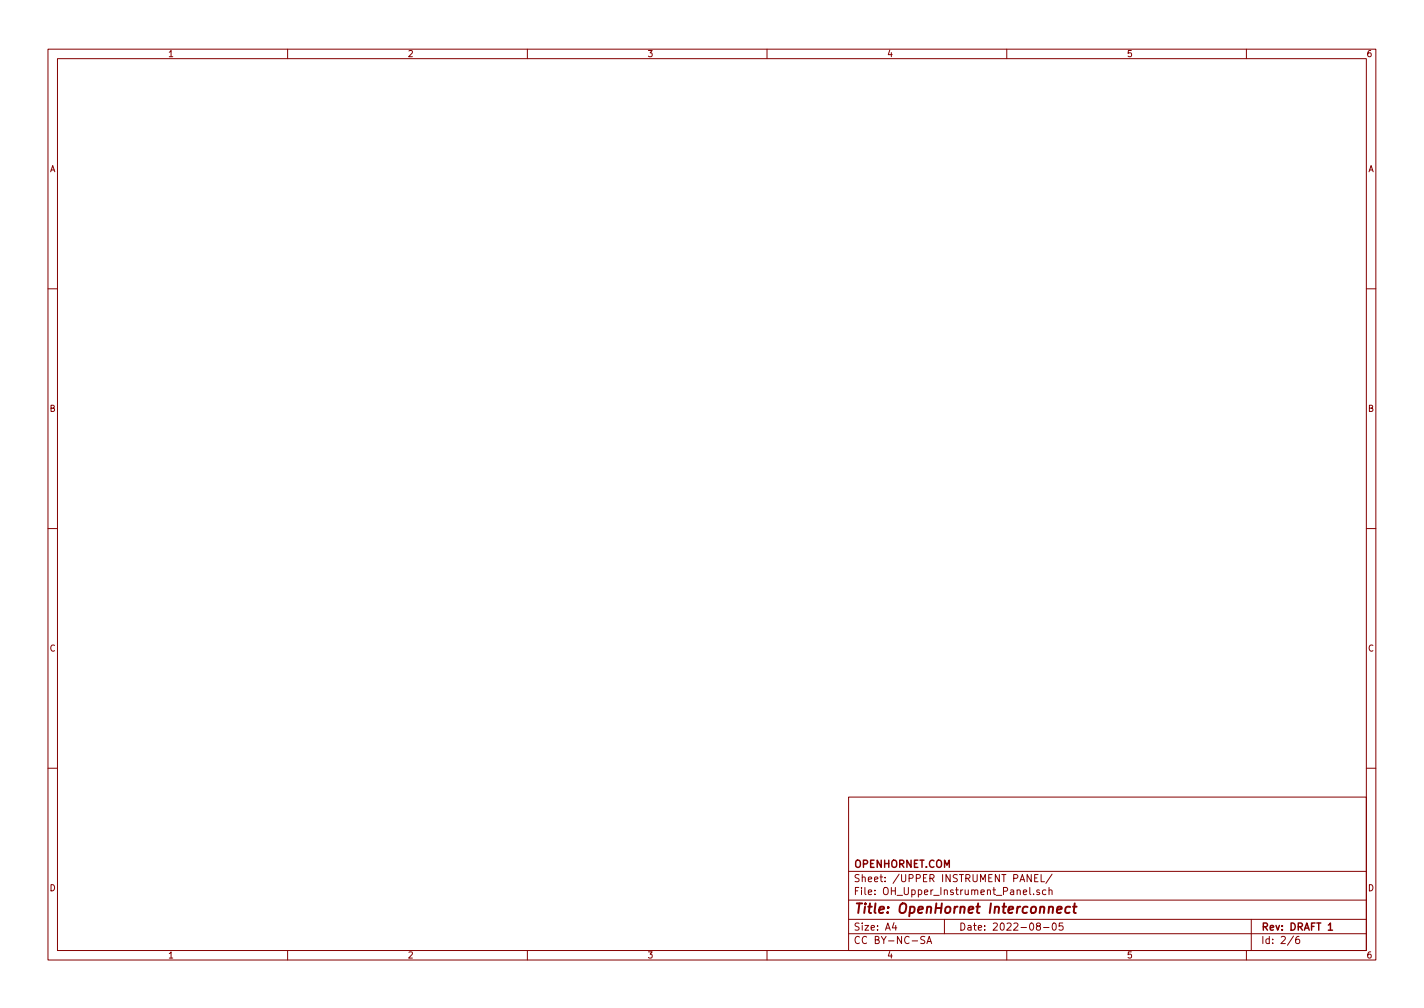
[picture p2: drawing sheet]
<svg xmlns="http://www.w3.org/2000/svg" width="297mm" height="210mm" viewBox="0 0 297 210" stroke-linecap="round" stroke-linejoin="round" font-family="sans-serif">
<defs><g id="words">
<text font-size="2.8" fill="#840000" x="178" y="190.5">Title: OpenHornet Interconnect</text>
<g font-size="2.1" fill="#840000">
<text x="178" y="184">Sheet: /UPPER INSTRUMENT PANEL/</text>
<text x="178" y="181">OPENHORNET.COM</text>
<text x="178" y="186.7">File: OH_Upper_Instrument_Panel.sch</text>
<text x="178" y="196.9">CC BY-NC-SA</text>
<text x="178" y="194.1">Size: A4</text>
<text x="200" y="194.1">Date: 2022-08-05</text>
<text x="263" y="194.1">Rev: DRAFT 1</text>
<text x="263" y="196.9">Id: 2/6</text>
</g>
<g font-size="1.8" fill="#840000">
<text x="35" y="11.9">1</text>
<text x="85" y="11.9">2</text>
<text x="135" y="11.9">3</text>
<text x="185" y="11.9">4</text>
<text x="235" y="11.9">5</text>
<text x="285" y="11.9">6</text>
<text x="10.4" y="35.9">A</text>
<text x="285.4" y="35.9">A</text>
<text x="10.4" y="85.9">B</text>
<text x="285.4" y="85.9">B</text>
<text x="10.4" y="135.9">C</text>
<text x="285.4" y="135.9">C</text>
<text x="10.4" y="185.9">D</text>
<text x="285.4" y="185.9">D</text>
<text x="35" y="199.9">1</text>
<text x="85" y="199.9">2</text>
<text x="135" y="199.9">3</text>
<text x="185" y="199.9">4</text>
<text x="235" y="199.9">5</text>
<text x="285" y="199.9">6</text>
</g>
</g></defs>
<g fill="none" stroke="#840000" stroke-width=".21">
<path d="M10 10.3h277v189.9h-277zM12 12.2h273v186.1h-273zM60 10.3v1.9M110 10.3v1.9M160 10.3v1.9M210 10.3v1.9M260 10.3v1.9M10 60.2h2M285 60.2h2M10 110.3h2M285 110.3h2M10 160.2h2"/>
<path d="M177 166.3h108v32h-108zM285 160.2h2M60 198.3v1.9M110 198.3v1.9M160 198.3v1.9M177 194.8h108M177 191.8h108M177 187.8h108M177 181.8h108M186.5 192.5l-.4 1h1M186.8 193v1M192.9 195.4l-.6-.1-.3 .3 .1 .3 .7 .4v.4l-.2 .1-.6-.1"/>
<path d="M193.3 196.8l.5-1.5 .5 1.5M193.5 196.4h.7M197 191.8v3M210 198.3v1.9M214.8 185.1v1.3l.2 .2M215.6 186.5v.1M215.8 183.1h.5M216.5 193.2l-.3-.3 .1-.2 .2-.2 .4 .1 .1 .2-.1 .3-.4 .1-.3 .3 .1 .4 .2 .1h.3l.2-.3v-.2l-.2-.3M216.5 182.4h-.7v1.5h.7M216.8 185.7l-.3-.1-.2 .2v.2l.5 .2v.3h-.5M217.2 182.4v1.5h.7M217.7 193.5h1.1"/>
<path d="M218.2 185.7l-.4-.1-.4 .3 .1 .6 .3 .1 .4-.1M218.8 185.7l.2-.1 .4 .1 .1 .9M218.8 185.1v1.5M219.5 182.3l-1.3 2M219.6 192.7l.4-.2a.86 .86 0 0 1-.2 1.5l-.2-.1-.1-.4zM221.7 192.5h-.7l-.1 .7 .2-.1 .5 .1 .2 .2-.1 .5-.2 .1-.6-.1M260 198.3v1.9M261 191.8v6.5M269.8 195.2l-1.2 2M271 195.3l-.4 .1a.96 .96 0 0 0 0 1.4l.4-.1 .1-.5-.3-.3-.4 .1-.1 .2"/>
</g>
<path d="M277.1 193l.4-.5v1.5M277.1 194h.9" fill="none" stroke="#840000" stroke-width=".3"/>
<path d="M220.5 189.8l1-.2-.1-.4h-.8l-.2 1 .3 .2 .6-.1M223.2 189.2l-.5-.1-.3 .2-.2 .8 .3 .3 .6-.1M223.8 189.1h.8M224.2 188.4l-.2 1.8 .1 .1 .3 .1" fill="none" stroke="#840000" stroke-width=".41"/>
<use href="#words"/>
</svg>
